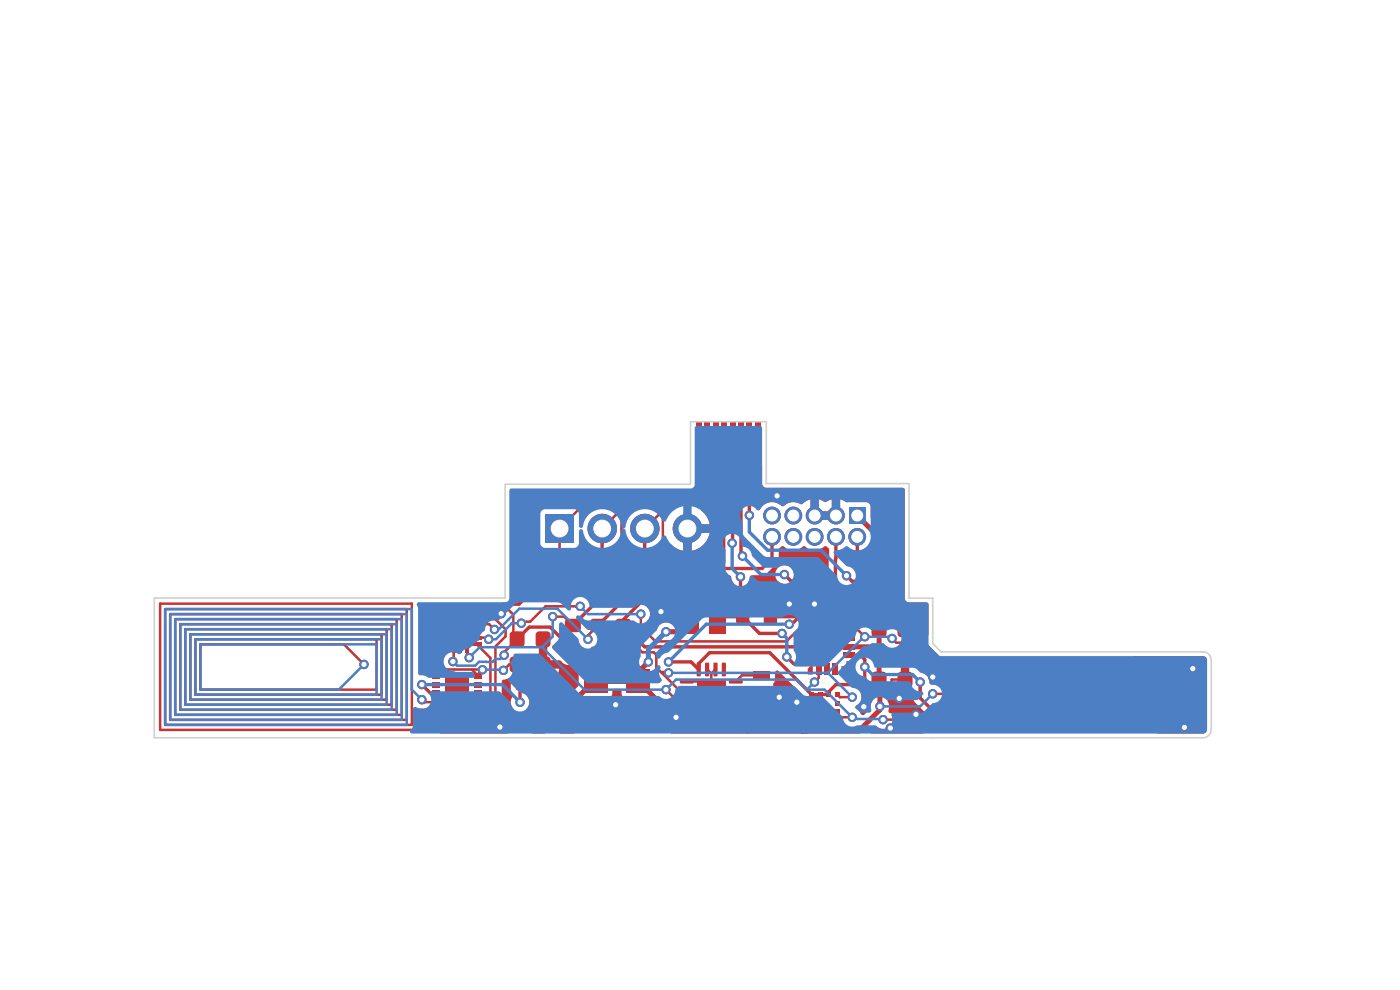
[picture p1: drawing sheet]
<svg xmlns="http://www.w3.org/2000/svg" width="297mm" height="210mm" viewBox="0 0 297 210" stroke-linecap="round" stroke-linejoin="round" font-family="sans-serif">
<g fill="#c83434">
<path d="M169.6 133.1h1.2l.6 .6v.5h-1.8z"/>
<path d="M169.6 134.9h2.5v1.1h-2.5z"/>
<path d="M169.6 136.7h2.5v1h-2.5z"/>
<path d="M169.6 138.5h2.5v1h-2.5z"/>
<path d="M169.6 140.2h1.8v.6l-.6 .5h-1.2z"/>
<path d="M171.4 141.8l.5-.5h.5v1.8h-1z"/>
<path d="M173.1 140.6h1.1v2.5h-1.1z"/>
<path d="M174.9 140.6h1.1v2.5h-1.1z"/>
<path d="M176.7 140.6h1.1v2.5h-1.1z"/>
<path d="M178.5 141.3h.5l.5 .5v1.3h-1z"/>
<path d="M179.5 140.2h1.8v1.1h-1.2l-.6-.5z"/>
<path d="M178.8 138.5h2.5v1h-2.5z"/>
<path d="M178.8 136.7h2.5v1h-2.5z"/>
<path d="M178.8 134.9h2.5v1.1h-2.5z"/>
<path d="M179.5 133.7l.6-.6h1.2v1.1h-1.8z"/>
<path d="M178.5 131.3h1v1.3l-.5 .5h-.5z"/>
<path d="M176.7 131.3h1.1v2.5h-1.1z"/>
<path d="M174.9 131.3h1.1v2.5h-1.1z"/>
<path d="M173.1 131.3h1.1v2.5h-1.1z"/>
<path d="M171.4 131.3h1v1.8h-.5l-.5-.5z"/>
<path d="M160.1 150.7l.6-.2h1.6a.8 .8 0 0 1 .8 .8v1.8a.8 .8 0 0 1-.8 .8h-1.6a.8 .8 0 0 1-.8-.8v-1.8z"/>
<path d="M165.6 150.7l.6-.2h1.6a.8 .8 0 0 1 .8 .8v1.8a.8 .8 0 0 1-.8 .8h-1.6a.8 .8 0 0 1-.8-.8v-1.8z"/>
</g>
<g fill="#c83434" stroke="#c83434" stroke-width=".21">
<circle cx="250.9" cy="147.5" r=".36"/>
<circle cx="250.9" cy="149" r=".36"/>
<circle cx="249.5" cy="147.5" r=".36"/>
<circle cx="249.5" cy="149" r=".36"/>
<circle cx="248.1" cy="147.5" r=".36"/>
<circle cx="248.1" cy="149" r=".36"/>
</g>
<path d="M180.1 107.6h3.5v3.5h-3.5z" fill="#c83434"/>
<g fill="#c83434" stroke="#c83434" stroke-width=".21">
<circle cx="181.9" cy="113.9" r="1.78"/>
<circle cx="177.3" cy="109.4" r="1.78"/>
<circle cx="177.3" cy="113.9" r="1.78"/>
<circle cx="172.8" cy="109.4" r="1.78"/>
<circle cx="172.8" cy="113.9" r="1.78"/>
<circle cx="168.3" cy="109.4" r="1.78"/>
<circle cx="168.3" cy="113.9" r="1.78"/>
<circle cx="163.8" cy="109.4" r="1.78"/>
<circle cx="163.8" cy="113.9" r="1.78"/>
</g>
<g fill="#c83434">
<path d="M177.1 152.3h1v.8h-1z"/>
<path d="M177.1 150.5h1v.9h-1z"/>
<path d="M177.1 148.7h1v.9h-1z"/>
<path d="M177.1 146.9h1v.9h-1z"/>
<path d="M175.4 146.8h.9v1h-.9z"/>
<path d="M173.6 146.8h.9v1h-.9z"/>
<path d="M171.7 146.9h1v.9h-1z"/>
<path d="M171.7 148.7h1v.9h-1z"/>
<path d="M171.7 150.5h1v.9h-1z"/>
<path d="M171.7 152.3h1v.8h-1z"/>
<path d="M173.6 152.3h.9v.9h-.9z"/>
<path d="M175.4 152.3h.9v.9h-.9z"/>
<path d="M125.4 137.3l.5-.2h1.9a.71 .71 0 0 1 .8 .7v1.5a.71 .71 0 0 1-.8 .7h-1.9a.71 .71 0 0 1-.7-.7v-1.5z"/>
<path d="M125.4 131.5l.5-.2h1.9a.71 .71 0 0 1 .8 .7v1.4a.71 .71 0 0 1-.8 .7h-1.9a.71 .71 0 0 1-.7-.7v-1.4z"/>
<path d="M240.9 143.9l.6-.3h1.8a.8 .8 0 0 1 .8 .8v1.6a.8 .8 0 0 1-.8 .8h-1.8a.8 .8 0 0 1-.8-.8v-1.6z"/>
<path d="M240.9 149.4l.6-.3h1.8a.8 .8 0 0 1 .8 .8v1.6a.8 .8 0 0 1-.8 .8h-1.8a.8 .8 0 0 1-.8-.8v-1.6z"/>
<path d="M123.8 142h5v5h-5z"/>
<path d="M123.8 149.9h5v4.9h-5z"/>
<path d="M190.6 142.7l.6-.2h1.6a.8 .8 0 0 1 .8 .8v1.7a.8 .8 0 0 1-.8 .8h-1.6a.8 .8 0 0 1-.8-.8v-1.7z"/>
<path d="M185.1 142.7l.6-.2h1.6a.8 .8 0 0 1 .8 .8v1.7a.8 .8 0 0 1-.8 .8h-1.6a.8 .8 0 0 1-.8-.8v-1.7z"/>
<path d="M156.4 129.3l.5-.2h1.4a.71 .71 0 0 1 .7 .7v2a.71 .71 0 0 1-.7 .7h-1.4a.71 .71 0 0 1-.8-.7v-2z"/>
<path d="M162.2 129.3l.5-.2h1.5a.71 .71 0 0 1 .7 .7v2a.71 .71 0 0 1-.7 .7h-1.5a.71 .71 0 0 1-.7-.7v-2z"/>
<path d="M130.7 137.3l.5-.2h2a.71 .71 0 0 1 .7 .7v1.5a.71 .71 0 0 1-.7 .7h-2a.71 .71 0 0 1-.7-.7v-1.5z"/>
<path d="M130.7 131.5l.5-.2h2a.71 .71 0 0 1 .7 .7v1.4a.71 .71 0 0 1-.7 .7h-2a.71 .71 0 0 1-.7-.7v-1.4z"/>
<path d="M190.6 137.4l.6-.3h1.6a.8 .8 0 0 1 .8 .8v1.8a.8 .8 0 0 1-.8 .8h-1.6a.8 .8 0 0 1-.8-.8v-1.8z"/>
<path d="M185.1 137.4l.6-.3h1.6a.8 .8 0 0 1 .8 .8v1.8a.8 .8 0 0 1-.8 .8h-1.6a.8 .8 0 0 1-.8-.8v-1.8z"/>
<path d="M113.8 139.5l.6-.2h1.6a.8 .8 0 0 1 .8 .8v1.7a.8 .8 0 0 1-.8 .8h-1.6a.8 .8 0 0 1-.8-.8v-1.7z"/>
<path d="M108.3 139.5l.6-.2h1.6a.8 .8 0 0 1 .8 .8v1.7a.8 .8 0 0 1-.8 .8h-1.6a.8 .8 0 0 1-.8-.8v-1.7z"/>
<path d="M116.6 152.3l.3-.1 1 .1 .2 .3-.2 1.6-.2 .1-1.1-.1-.1-.3z"/>
<path d="M116.6 144.8l.3-.1 1 .1 .2 .3-.2 1.6-.2 .1-1.1-.1-.1-.3z"/>
<path d="M108.3 134.2l.6-.3h1.6a.8 .8 0 0 1 .8 .8v1.8a.8 .8 0 0 1-.8 .8h-1.6a.8 .8 0 0 1-.8-.8v-1.8z"/>
<path d="M113.8 134.2l.6-.3h1.6a.8 .8 0 0 1 .8 .8v1.8a.8 .8 0 0 1-.8 .8h-1.6a.8 .8 0 0 1-.8-.8v-1.8z"/>
<path d="M144.7 129.3h3.5v5.2h-3.5z"/>
<path d="M150.4 129.3h3.5v5.2h-3.5z"/>
<path d="M132.9 142h5v5h-5z"/>
<path d="M132.9 149.9h5v4.9h-5z"/>
<path d="M120 137.3l.6-.2h1.9a.71 .71 0 0 1 .7 .7v1.5a.71 .71 0 0 1-.7 .7h-1.9a.71 .71 0 0 1-.8-.7v-1.5z"/>
<path d="M120 131.5l.6-.2h1.9a.71 .71 0 0 1 .7 .7v1.4a.71 .71 0 0 1-.7 .7h-1.9a.71 .71 0 0 1-.8-.7v-1.4z"/>
<path d="M98.8 130.6h.7v2.7h-.7z"/>
<path d="M97.3 130.6h.7v2.3h-.7z"/>
<path d="M95.9 130.6h.7v2.3h-.7z"/>
<path d="M94.5 130.6h.7v2.3h-.7z"/>
<path d="M91.6 132.1h2.3v.7h-2.3z"/>
<path d="M91.6 133.5h2.3v.7h-2.3z"/>
<path d="M91.6 134.9h2.3v.7h-2.3z"/>
<path d="M91.6 136.3h2.3v.7h-2.3z"/>
<path d="M94.5 136.1h.7v2.4h-.7z"/>
<path d="M95.9 136.1h.7v2.4h-.7z"/>
<path d="M97.3 136.1h.7v2.4h-.7z"/>
<path d="M98.8 136.1h.7v2.4h-.7z"/>
<path d="M100 136.3h2.3v.7h-2.3z"/>
<path d="M100 134.9h2.3v.7h-2.3z"/>
<path d="M100 133.5h2.3v.7h-2.3z"/>
<path d="M100 132.1h2.3v.7h-2.3z"/>
<path d="M153.2 140.6h.6l.2 .1v2.6l-.1 .2-.8-.1z"/>
<path d="M151.4 140.6h.6l.2 .1v2.6l-.1 .2-.7-.1z"/>
<path d="M149.6 140.6h.6l.2 .1v2.6l-.1 .2-.7-.1z"/>
<path d="M147.8 140.6h.6l.3 .1v2.6l-.2 .2-.7-.1z"/>
<path d="M144.3 144.2l2.7-.1 .1 .8-.2 .1h-2.5l-.2-.2z"/>
<path d="M144.3 146l2.7-.1 .1 .7-.2 .2h-2.5l-.2-.2z"/>
<path d="M144.3 147.7h2.7l.1 .7-.2 .2-2.5-.1-.2-.2z"/>
<path d="M144.3 149.5h2.7l.1 .7-.2 .1h-2.5l-.2-.2z"/>
<path d="M147.8 151h.6l.3 .1v2.6l-.2 .2-.7-.1z"/>
<path d="M149.6 151h.6l.2 .1v2.6l-.1 .2-.7-.1z"/>
<path d="M151.4 151h.6l.2 .1v2.6l-.1 .2-.7-.1z"/>
<path d="M153.2 151h.6l.2 .1v2.6l-.1 .2-.8-.1z"/>
<path d="M154.7 149.5h2.7l.2 .7-.3 .1h-2.5l-.2-.2z"/>
<path d="M154.7 147.7h2.7l.2 .7-.3 .2-2.5-.1-.2-.2z"/>
<path d="M154.7 146l2.7-.1 .2 .7-.3 .2h-2.5l-.2-.2z"/>
<path d="M154.7 144.2l2.7-.1 .2 .8-.3 .1h-2.5l-.2-.2z"/>
<path d="M147.9 144.2h6v6.1h-6z"/>
<path d="M147.7 89.6h1.2v7.1h-1.2z"/>
<path d="M149.5 89.6h1.2v7.1h-1.2z"/>
<path d="M151.2 89.6h1.3v7.1h-1.3z"/>
<path d="M153 89.6h1.3v7.1h-1.3z"/>
<path d="M154.8 89.6h1.2v7.1h-1.2z"/>
<path d="M156.6 89.6h1.2v7.1h-1.2z"/>
<path d="M158.4 89.6h1.2v7.1h-1.2z"/>
<path d="M160.1 89.6h1.3v7.1h-1.3z"/>
<path d="M159.8 142.4h3.6v1.8h-3.6z"/>
<path d="M159.8 146.3h3.6v1.8h-3.6z"/>
<path d="M109.6 144.8l.3-.1 1.2 .1 .1 .3-.1 1.2-.3 .2-1.2-.2-.2-.3z"/>
<path d="M109.6 152.6l.3-.1 1.2 .1 .1 .4-.1 1.2-.3 .1-1.2-.1-.2-.3z"/>
<path d="M115.7 109.1h6v6h-6z"/>
</g>
<g fill="#c83434" stroke="#c83434" stroke-width=".21">
<circle cx="127.8" cy="112.1" r="3"/>
<circle cx="136.8" cy="112.1" r="3"/>
<circle cx="145.8" cy="112.1" r="3"/>
</g>
<g fill="#c83434">
<path d="M190.6 132l.6-.2h1.6a.8 .8 0 0 1 .8 .8v1.8a.8 .8 0 0 1-.8 .8h-1.6a.8 .8 0 0 1-.8-.8v-1.8z"/>
<path d="M185.1 132l.6-.2h1.6a.8 .8 0 0 1 .8 .8v1.8a.8 .8 0 0 1-.8 .8h-1.6a.8 .8 0 0 1-.8-.8v-1.8z"/>
<path d="M91.8 142.8h1.5v1.3h-1.5z"/>
<path d="M91.8 144.6h1.5v1.2h-1.5z"/>
<path d="M91.8 146.4h1.5v1.2h-1.5z"/>
<path d="M91.8 148.2h1.5v1.2h-1.5z"/>
<path d="M91.8 149.9h1.5v1.3h-1.5z"/>
<path d="M91.8 151.7h1.5v1.3h-1.5z"/>
<path d="M100.8 151.7h1.4v1.3h-1.4z"/>
<path d="M100.8 149.9h1.4v1.3h-1.4z"/>
<path d="M100.8 148.2h1.4v1.2h-1.4z"/>
<path d="M100.8 146.4h1.4v1.2h-1.4z"/>
<path d="M100.8 144.6h1.4v1.2h-1.4z"/>
<path d="M100.8 142.8h1.4v1.3h-1.4z"/>
<path d="M94.5 143.4h5v9h-5z"/>
</g>
<g fill="#c83434" stroke="#c83434" stroke-width=".21">
<circle cx="103.7" cy="135.6" r=".89"/>
<circle cx="110.6" cy="132.2" r=".89"/>
<circle cx="135.9" cy="130.3" r=".89"/>
<circle cx="123.1" cy="128.6" r=".89"/>
<circle cx="137.5" cy="140.4" r=".89"/>
<circle cx="107" cy="139" r=".89"/>
<circle cx="96.1" cy="140.3" r=".89"/>
<circle cx="197.9" cy="147.2" r=".89"/>
<circle cx="186.7" cy="149.8" r=".89"/>
<circle cx="141.3" cy="134" r=".89"/>
<circle cx="165.9" cy="134.4" r=".89"/>
<circle cx="166.9" cy="139.3" r=".89"/>
<circle cx="172.8" cy="144.7" r=".89"/>
<circle cx="141.3" cy="146.3" r=".89"/>
<circle cx="117.3" cy="130.8" r=".89"/>
<circle cx="187.3" cy="152.7" r=".89"/>
<circle cx="180.8" cy="152.2" r=".89"/>
<circle cx="99.5" cy="139.5" r=".89"/>
<circle cx="155.3" cy="115.2" r=".89"/>
<circle cx="157.1" cy="122.4" r=".89"/>
<circle cx="183.5" cy="141.5" r=".89"/>
<circle cx="141.8" cy="140.4" r=".89"/>
<circle cx="195.2" cy="144.7" r=".89"/>
<circle cx="167.4" cy="132.4" r=".89"/>
<circle cx="141.8" cy="142.7" r=".89"/>
<circle cx="124.7" cy="135.6" r=".89"/>
<circle cx="180.8" cy="147.9" r=".89"/>
<circle cx="104.9" cy="133.5" r=".89"/>
<circle cx="183.5" cy="135.1" r=".89"/>
<circle cx="189.2" cy="135.4" r=".89"/>
<circle cx="179.6" cy="122.1" r=".89"/>
<circle cx="159" cy="109.3" r=".89"/>
<circle cx="166.4" cy="121.9" r=".89"/>
<circle cx="157.5" cy="118" r=".89"/>
<circle cx="188.9" cy="154.4" r=".89"/>
<circle cx="169" cy="149" r=".89"/>
<circle cx="253" cy="141.8" r=".89"/>
<circle cx="143.4" cy="152.2" r=".89"/>
<circle cx="106.3" cy="130.2" r=".89"/>
<circle cx="106" cy="154.2" r=".89"/>
<circle cx="140.2" cy="129.7" r=".89"/>
<circle cx="183.3" cy="149.9" r=".89"/>
<circle cx="130.6" cy="149.5" r=".89"/>
<circle cx="190.8" cy="148.2" r=".89"/>
<circle cx="164.8" cy="105.2" r=".89"/>
<circle cx="167.4" cy="128.1" r=".89"/>
<circle cx="194.3" cy="151.5" r=".89"/>
<circle cx="251.3" cy="154.3" r=".89"/>
<circle cx="172.8" cy="128.1" r=".89"/>
<circle cx="165.3" cy="147.9" r=".89"/>
<circle cx="197.9" cy="143.6" r=".89"/>
<circle cx="106.8" cy="142.2" r=".89"/>
<circle cx="102.3" cy="142.1" r=".89"/>
<circle cx="89.5" cy="145.2" r=".89"/>
<circle cx="110.3" cy="149" r=".89"/>
<circle cx="89.5" cy="148.4" r=".89"/>
<circle cx="77.2" cy="141" r=".89"/>
</g>
<g fill="none" stroke="#c83434" stroke-width=".53">
<path d="M148.3 93.2v10l-1.4 1.4h-20.7l-7.5 7.5v5.8M150.1 93.2v9.8l-2.9 2.9h-13.2l-6.2 6.2M151.9 93.2v9.5l-4.3 4.3h-5.6l-5.2 5.1M153.6 93.2v25.9l-1.4 1.5M160.8 93.2v10.2l1.8 1.8h2.2M124 106.8h-10.2l-1.5 1.5v9.7l4 4M131.4 108.5l.5 .5v5.9l-4.2 4.2M139.8 109.1l.8 .7v5.3l-3.8 3.9M92.8 133.8h1.7l.2 .3v.5l.8 .7h7.8l.4 .3M92.8 132.4h-2.2l-.6 .5v6.5l2.7 2.6 9.6 .1-.8 .8v.5l-1.4-1.4M94.8 131.8v-1.7l2-1.9h9.9l2.2 2.2v4.4l.8 .8-2.7 2.8v.6M96.3 137.3v2.9l-.2 .1"/>
<path d="M99.1 137.3v1.8l.4 .4M99.1 132l.1-.7h5.9l2.2 2.2v1.5l-2.2 2.1v12.9l-2.3 2.3h-1.3M101.2 132.4h2.6l1.1 1.1M101.2 136.7l2.8 2.9v9.6l-1.3 1.4h-1.2M106.3 130.2l-.3-.4h-8.1l-.2 .3v1.7M115.2 135.6v5.4M117.3 130.8h2.4l1.8 1.9M123.1 128.6h-7.4l-3.2 3.3h-1.6l-.3 .3M124.7 135.6v-.8l2.2-2.1 2.2 2.2h3.7l3.5 3.5h2.4l.5 .5v2.7l4.8 4.7h1.7M135.9 130.3v2.6l3.2 3.2h27.7l2.4-2.4h1M180.7 133.7h1.3l1.5 1.4M189.2 135.4l.9 .9h6l6.5 6.5h14.9l2.7-2.7h18.6l1.8 1.7h5.2l5.1 5.1v.6"/>
<path d="M77.2 141l-4.3-4.3h-30.4v9.6h37.4v-10.7h-38.5v11.8h39.6v-12.9h-40.6v13.9h41.6v-14.9h-42.7v16h43.8v-17.1h-44.9v18.2h46v-19.3h-47v20.3h48v-21.3h-49.1v22.4h50.2v-23.5h-51.3v24.6h52.4v-25.8h-53.4v26.8h53.9l.5-.5v-3.2l.6-.5h3.5M89.5 148.4l.5 .6h2.4M92.5 152.3l1.9 1.9h11.6M109.7 141h-1.7l-1.2 1.2M140.2 142.6h1.4l.2 .1M141.3 146.3l1.8 1.8h2.6M145.7 144.6h2.5l2.7 2.6M150 142l.9 .9M150 148.1v4.3M150.9 147.2l-2.7 2.7v2.5M150.9 142.9v4.3M151.8 142l-.9 .9"/>
<path d="M156.1 146.3h4.6l.9 .9M161.6 143.3h-4.2l-1.3 1.3M169 149l-2 2v1.2M173.7 141.8v2l-.9 .9M177.6 150.9h-5.4v3.4l-.7 .8M177.6 147.4l.6 .5h2.6M180.8 152.2h-2.6l-.6 .5M187.3 152.7h.1M192 144.2h-2.8v2.4l1.6 1.6M197.9 147.2h3.5l1.8-1.8h14.3l1.5-1.5h20.3l1.3 1.3h7.1l1.8 1.8v.5M250.9 149v.7l-2.8 2.8h-2.2l-1.8 1.8h-7.1l-1.8-1.8h-16l-1.7 1.8h-20.3l-1.1-1.1h-6l-.6-.5h-2.2"/>
</g>
<g fill="none" stroke="#c83434" stroke-width=".71">
<path d="M155.4 93.2l-.1 22M157.2 93.2v24.4l.3 .4M159 93.2v16.1M118.7 117.9v1.7l-8.6 8.6h-3.5M127.8 112.1l-.1 14.4-6.2 6.2M136.8 112.1v10.7l-9.9 9.9M159 109.3h.1M163.8 113.9v4.6l-2.1 2.1h-18.6l-10.9 10.9v1.2l4.5 4.5h34.1M177.3 113.9l-.1 18.7M181.9 113.9v4.6l.2 .3v10.1l-3.1 3.1M109.7 135.6l2.6-2.6h4.4l4.8 4.8v.7h10.7M152.1 131.9l1.1-1.1h4.4l3.5 3.6h4.8"/>
<path d="M157.1 122.4v2.1l6.3 6.3h7.3l1.2 1.2M166.4 121.9l1.4 1.4h9.4M166.9 139.4l1.4 1.4h1.9M169.6 130.8l-1.6 1.6h-.6M179.6 122.1l1.2 1.2h1.3M180.1 139h2.5l.9 .9v4.3l-1.1 1h-5.1l-1.5 1.5v.6l-3.6 .1M89.5 145.2l1.8 1.8h1.2M117.3 145.8l-.2-.2h-6.8v3.4M141.8 140.4h4.8l1.6 1.6v-1.2l2.3-2.3h12.8l8.9 8.9M156.1 149.9v.5l3.6 3.6M172.2 147.4v1.7M174 147.3v.1"/>
<path d="M195.2 144.7v3.4l2.7 2.6h19.6l1.7-1.7h21.4l1.8 1.7M248.1 147.5h-2.5l-3.2 3.2M249.5 149v.5l-1.3 1.2h-5.8"/>
</g>
<path d="M181.9 109.4l4.6 4.6v30.2l.2 .1v6.3l-4.6 4.5h-39.5l-1.8-1.9v-3.3l-5.4-5.4M121.5 138.5l4.8 4.9M126.9 138.5l-.6 .6v5.4M132.2 138.5l3.2 3.3v2.7M146.4 131.9l-2.1 2.1h-3M186.5 138.8l-1.6-1.6h-10.2l-1.7 1.8h-2.2M135.4 144.5h-9.4l-8.7 8.7M137.5 140.4l-2.1 2.2M161.5 152.2l-2.9 2.9" fill="none" stroke="#c83434" stroke-width="1.1"/>
<path d="M126.3 152.3h9.1M127.8 152.3l2.8-2.8 2.9 2.8" fill="none" stroke="#c83434" stroke-width="1.4"/>
<g fill="#c83434">
<path d="M93.3 154.9a2.48 2.48 0 0 0 1.7-1.3l4.6-.1 .9 .5h1.9l1.2-.6 2.7-2.9 .1-5.9a.49 .49 0 0 1 .7-.4l.8-.4a.44 .44 0 0 1 .6 .1 .44 .44 0 0 1 .1 .5 2.95 2.95 0 0 0 0 2.5 .59 .59 0 0 1 .2 .9 2.16 2.16 0 0 0 .2 2.7l-.2 .5a2.11 2.11 0 0 0-1.1 1.5h5.3l-.5-.9-.7-.6a.49 .49 0 0 1 .1-.8 1.98 1.98 0 0 0 0-2.5 .43 .43 0 0 1-.1-.4 .43 .43 0 0 1 .4-.3h3l.8 .6a2.52 2.52 0 0 0 1.8 .3 1.43 1.43 0 0 0 1.3-1.4v-1.9l-.6-.7a.53 .53 0 0 1-.4-.4 .53 .53 0 0 1 .3-.6l.2-1.1h-2.9l-.4-.2-.1-.6-.7-.1-.1-.2v-4.9l.4-.2h.9l.4 .3v4.2h2.6l1 .7a2.83 2.83 0 0 0 1.9 .2l.3 .2 .9 .9-.1 3.4-5.7 5.6a1.52 1.52 0 0 0-1.6 1.3v1.6l.3 .8a.45 .45 0 0 1 .2 .5 .45 .45 0 0 1-.5 .3h-2.3a.48 .48 0 0 1-.5-.3 .48 .48 0 0 1 .2-.6l.2-.4h-5.3l.1 .4a.49 .49 0 0 1 .2 .6 .49 .49 0 0 1-.4 .3h-14a.44 .44 0 0 1-.4-.2 .44 .44 0 0 1 .1-.5z"/>
<path d="M119.3 153.5l2.3-2.2 .5 .2h12.9l.4 .2v1.1l-.1 .2-.3 .2h-12.9v1.8a.46 .46 0 0 1-.5 .6h-2.5a.45 .45 0 0 1-.4-.3 .45 .45 0 0 1 .2-.5z"/>
<path d="M184.6 154.9l.8-.8a1.13 1.13 0 0 1 1.2 .4 1.98 1.98 0 0 0 2-.3l.4-.1 .9 .5h5.5a.53 .53 0 0 1 .5 .4 .53 .53 0 0 1-.4 .6h-10.6a.44 .44 0 0 1-.4-.3 .44 .44 0 0 1 .1-.4z"/>
<path d="M240.6 139.3l14.7-.1a.9 .9 0 0 1 .8 .9v14.7a.9 .9 0 0 1-1 .8h-9.3a.44 .44 0 0 1-.4-.3 .44 .44 0 0 1 .1-.4l1.1-1h1.7l.6-.3 3.1-3.1a4.2 4.2 0 0 0 .2-2.4l.1-.8-.3-1.2-5.4-5.3-.6-.3h-4.7l-.7-.6-.2-.2z"/>
<path d="M142.4 150.5a.44 .44 0 0 1 .8 0 1.27 1.27 0 0 0 1.1 .9h1.3a.47 .47 0 0 1 .4 .6h3.8l.3 .1 .2 .3-.1 .3-.4 .2h-3.8a.48 .48 0 0 1-.4 .6h-2.2a1.69 1.69 0 0 1-1-1z"/>
<path d="M164.5 142.4a.44 .44 0 0 1 .7-.1l5.3 5.4 .2 .6-.1 1.1a.44 .44 0 0 1-.3 .4 .44 .44 0 0 1-.4-.1 2.51 2.51 0 0 0-2-1v3l-.1 .3-.4 .2h-.8l-.4-.3-.1-3.2-1 .2a.49 .49 0 0 1-.7 0 .49 .49 0 0 1 0-.7v-2.1a1.22 1.22 0 0 1-.2-1.2l.2-.5z"/>
<path d="M191.2 137.9l.4-.2h.9l.4 .2h2.8l6 6a.49 .49 0 0 1 .3 .8l-1.2 1.1h-1.3a3.2 3.2 0 0 0-2.1-.6l-.2-.2a2.2 2.2 0 0 0-1.8-2.4l-.6-1.1 .5-1.3 .1-.5h-2.5v7.9h.4a1.17 1.17 0 0 1 .7 1.1l2.3 2.4a.44 .44 0 0 1 .1 .5 .44 .44 0 0 1-.4 .3h-5.2l-.8-.5-1-.1a.53 .53 0 0 1-.5-.7 2.51 2.51 0 0 0-.2-2v-1.7l.1-.4a.45 .45 0 0 1 .8 .2 2.51 2.51 0 0 0 1.9 .9z"/>
<path d="M182.7 146.7l.8-.6a.52 .52 0 0 1 .9 .3l.6 .5 .1 .2v1.5l-.5 1.7-1.2 1.3a.44 .44 0 0 1-.8-.2l-.6-.8a.57 .57 0 0 1-.5-.6 .57 .57 0 0 1 .5-.5 1.99 1.99 0 0 0 .6-2.4z"/>
<path d="M148.3 146.5l.4-.2 2 .1 .2 .2v.6l.7 .1 .1 .2 .1 2a.53 .53 0 0 1-.6 .4l-.4 .2a.44 .44 0 0 1-.5 .2 .44 .44 0 0 1-.3-.5v-1.7h-1.3a1.16 1.16 0 0 1-.4-1.6z"/>
<path d="M130 146.3l.3-.2 1.3 .1 .2 .2 .2 1.2a.44 .44 0 0 1 0 .7l-.7 .7a.47 .47 0 0 1-.4 .4 .47 .47 0 0 1-.5-.4l-.7-.7a.73 .73 0 0 1 .2-1z"/>
<path d="M160.5 98.7a.71 .71 0 0 1 1.2 .2v3.5a.91 .91 0 0 0 .7 1.1h29.3l.2 .4v23.2l.4 .5 .4 .2h3.8l.4 .2 .1 6.6a.96 .96 0 0 1-1.6 .1v-.3h-2.5a.48 .48 0 0 1-.4 .6h-.9l-.4-.3-.1-2.1h4.3a2.54 2.54 0 0 0-2.5-2.6v2.6h-1.8v-2.6a2.71 2.71 0 0 0-2.2 1.2h-.4l-.4-.6v-16.8l-.3-.8-3.1-3.1v-2.5a1.06 1.06 0 0 0-.9-.9h-4.2l-1.4-.6v2.7a1.16 1.16 0 0 0-1.7-.1 1.16 1.16 0 0 0 .1 1.8h-3a1.16 1.16 0 0 0 0-1.8 1.16 1.16 0 0 0-1.7 .1v-2.7h1.8v2.6h2.8v-2.6l-1.2 .5h-.5a3.4 3.4 0 0 0-2.9-.5l-.8 .3-1 .8a3.3 3.3 0 0 0-4 .4h-.2a2.9 2.9 0 0 0-4.7 .6 .46 .46 0 0 1-.5 .2 .46 .46 0 0 1-.3-.4z"/>
<path d="M137.4 128.3l6.4-6.3h10.9a1.13 1.13 0 0 1 .6 1.1l.4 .7v.8l.2 .7 2 2a.44 .44 0 0 1 .1 .5 .44 .44 0 0 1-.4 .2 2.28 2.28 0 0 0-2.3 .8h-.2l-1-.6h-3.9l-.5 .2a.52 .52 0 0 1-.9 0l-.4-.2h-3.9a1.05 1.05 0 0 0-.9 .9l-.1 3.1a1.16 1.16 0 0 1-1.5 0 2.08 2.08 0 0 0-2.8 1.6h-.4l-1.4-1.3-.1-.3 .1-.5a2.05 2.05 0 0 0-.1-3z"/>
<path d="M159.1 122.2l.4-.2 2.7-.1 2.7-2.5a3.6 3.6 0 0 0 .3-2.8 .93 .93 0 0 1 1.2-.6 2.95 2.95 0 0 0 4.1-.2l.2 .1a3 3 0 0 0 4.3-.1l.7 .4 .2 .4-.1 4.8-.3 .4h-6.7l-.4-.2a1.99 1.99 0 0 0-2.2-1.7 1.99 1.99 0 0 0-1.8 2.1 1.99 1.99 0 0 0 2 1.9l.5 .5 .7 .3 8 .1 .2 .3v4.7l-.1 .3-.3 .2h-2.7l-.6-.1-.5-.5-.7-.3-4.9-.1a2.05 2.05 0 0 0-1.7-1.3h-1.7l-3.9-3.9-.1-.5z"/>
<path d="M151.5 104.9a.44 .44 0 0 1 .5-.1 .44 .44 0 0 1 .3 .4l-.1 13.4-.7 .6-8.9 .1-3.7 3.4a.44 .44 0 0 1-.4 .1 .44 .44 0 0 1-.3-.4l.1-3 3.5-3.7a.5 .5 0 0 1 .9 .1 4.6 4.6 0 0 0 2.3 1v-3.1a1.68 1.68 0 0 0 1.7 0v3.1a4.7 4.7 0 0 0 3.9-3.8h-3.2a1.68 1.68 0 0 0 0-1.8h3.2a5.1 5.1 0 0 0-1.9-3l.1-.5z"/>
</g>
<path d="M180.1 107.6h3.5v3.5h-3.5z" fill="#4d7fc4"/>
<g fill="#4d7fc4" stroke="#4d7fc4" stroke-width=".21">
<circle cx="181.9" cy="113.9" r="1.78"/>
<circle cx="177.3" cy="109.4" r="1.78"/>
<circle cx="177.3" cy="113.9" r="1.78"/>
<circle cx="172.8" cy="109.4" r="1.78"/>
<circle cx="172.8" cy="113.9" r="1.78"/>
<circle cx="168.3" cy="109.4" r="1.78"/>
<circle cx="168.3" cy="113.9" r="1.78"/>
<circle cx="163.8" cy="109.4" r="1.78"/>
<circle cx="163.8" cy="113.9" r="1.78"/>
</g>
<path d="M115.7 109.1h6v6h-6z" fill="#4d7fc4"/>
<g fill="#4d7fc4" stroke="#4d7fc4" stroke-width=".21">
<circle cx="127.8" cy="112.1" r="3"/>
<circle cx="136.8" cy="112.1" r="3"/>
<circle cx="145.8" cy="112.1" r="3"/>
<circle cx="103.7" cy="135.6" r=".89"/>
<circle cx="110.6" cy="132.2" r=".89"/>
<circle cx="135.9" cy="130.3" r=".89"/>
<circle cx="123.1" cy="128.6" r=".89"/>
<circle cx="137.5" cy="140.4" r=".89"/>
<circle cx="107" cy="139" r=".89"/>
<circle cx="96.1" cy="140.3" r=".89"/>
<circle cx="197.9" cy="147.2" r=".89"/>
<circle cx="186.7" cy="149.8" r=".89"/>
<circle cx="141.3" cy="134" r=".89"/>
<circle cx="165.9" cy="134.4" r=".89"/>
<circle cx="166.9" cy="139.3" r=".89"/>
<circle cx="172.8" cy="144.7" r=".89"/>
<circle cx="141.3" cy="146.3" r=".89"/>
<circle cx="117.3" cy="130.8" r=".89"/>
<circle cx="187.3" cy="152.7" r=".89"/>
<circle cx="180.8" cy="152.2" r=".89"/>
<circle cx="99.5" cy="139.5" r=".89"/>
<circle cx="155.3" cy="115.2" r=".89"/>
<circle cx="157.1" cy="122.4" r=".89"/>
<circle cx="183.5" cy="141.5" r=".89"/>
<circle cx="141.8" cy="140.4" r=".89"/>
<circle cx="195.2" cy="144.7" r=".89"/>
<circle cx="167.4" cy="132.4" r=".89"/>
<circle cx="141.8" cy="142.7" r=".89"/>
<circle cx="124.7" cy="135.6" r=".89"/>
<circle cx="180.8" cy="147.9" r=".89"/>
<circle cx="104.9" cy="133.5" r=".89"/>
<circle cx="183.5" cy="135.1" r=".89"/>
<circle cx="189.2" cy="135.4" r=".89"/>
<circle cx="179.6" cy="122.1" r=".89"/>
<circle cx="159" cy="109.3" r=".89"/>
<circle cx="166.4" cy="121.9" r=".89"/>
<circle cx="157.5" cy="118" r=".89"/>
<circle cx="188.9" cy="154.4" r=".89"/>
<circle cx="169" cy="149" r=".89"/>
<circle cx="253" cy="141.8" r=".89"/>
<circle cx="143.4" cy="152.2" r=".89"/>
<circle cx="106.3" cy="130.2" r=".89"/>
<circle cx="106" cy="154.2" r=".89"/>
<circle cx="140.2" cy="129.7" r=".89"/>
<circle cx="183.3" cy="149.9" r=".89"/>
<circle cx="130.6" cy="149.5" r=".89"/>
<circle cx="190.8" cy="148.2" r=".89"/>
<circle cx="164.8" cy="105.2" r=".89"/>
<circle cx="167.4" cy="128.1" r=".89"/>
<circle cx="194.3" cy="151.5" r=".89"/>
<circle cx="251.3" cy="154.3" r=".89"/>
<circle cx="172.8" cy="128.1" r=".89"/>
<circle cx="165.3" cy="147.9" r=".89"/>
<circle cx="197.9" cy="143.6" r=".89"/>
<circle cx="106.8" cy="142.2" r=".89"/>
<circle cx="102.3" cy="142.1" r=".89"/>
<circle cx="89.5" cy="145.2" r=".89"/>
<circle cx="110.3" cy="149" r=".89"/>
<circle cx="89.5" cy="148.4" r=".89"/>
<circle cx="77.2" cy="141" r=".89"/>
</g>
<g fill="none" stroke="#4d7fc4" stroke-width=".53">
<path d="M104.9 133.5h.9l4.4-4.4h8l6.5 6.5M107 139l-.9 .8h-1l-.6 .6h-2.9l-.8 .8h-3.8l-.9-.9M110.6 132.2h-2l-3.4 3.4h-1.5M115 137.3l9 9h17.3l2.1-2.1h25.6l2.2 2.1M115 137.3h-13.2l-2.3 2.2M117.3 130.8v4.2l-2.3 2.3M123.1 128.6l1.6 1.7h11.2M189.2 135.4l-.3-.3h-5.6l-7.7 7.6M77.2 141l-5.3 5.3h-29.4v-9.6h37.4v10.7h-38.5v-11.8h39.6v12.8h-40.6v-13.9h41.6v15h-42.7v-16h43.8v17.1h-44.9v-18.2h46v19.2h-47v-20.3h48v21.4h-49.1v-22.4h50.2v23.5h-51.3v-24.6h52.4v17.1l2.1 2.1M102.3 142.1h4.4l.1 .1M141.8 142.7h33.8M171.2 146.3h3.7l5.9 5.9h.7l.4 .3h5.3l.1 .2"/>
<path d="M172.8 144.7l-1.6 1.6M175.6 142.7l5.2 5.2M197.9 147.2l-2.7 2.7h-8.5"/>
</g>
<path d="M141.3 134l-3.8 3.7v2.7" fill="none" stroke="#4d7fc4" stroke-width="1.1"/>
<path d="M155.3 115.2v5.4l1.8 1.8M157.5 118l3.9 3.9h5M159 109.3v3.6l3.8 3.8h11.4l5.4 5.4M165.9 134.4l1 1v4M167.4 132.4h-17.6l-8 8M89.5 145.2h17.1l3.7 3.8M183.5 141.5l1.6 1.6h8.5l1.6 1.6" fill="none" stroke="#4d7fc4" stroke-width=".71"/>
<path d="M108.1 103.8l.4-.2h38.2l.3-.1 .4-.6v-12.4l.4-.2h13.4l.3 .1 .2 .4v12l.4 .5 .3 .2h29.1l.4 .2v23a.91 .91 0 0 0 .8 1.1h3.8l.4 .2 .1 8.7 .1 .3 1.8 1.8 .6 .4h55.8a.89 .89 0 0 1 .8 .9v14.7a.9 .9 0 0 1-1 .8l-167.9-.1a.61 .61 0 0 1 .2-.9l.2-.7v-3.5l.1-.3 .4-.2a2.06 2.06 0 0 0 2.8-.1 2.06 2.06 0 0 0 .2-2.7v-.3l.4-.2h14.3l.3 .2 2.2 2.3a1.99 1.99 0 0 0 2.2 1.8 1.99 1.99 0 0 0 1.8-2.1 1.99 1.99 0 0 0-2-1.9l-2.4-2.4a.45 .45 0 0 1 .1-.7 2.08 2.08 0 0 0 .2-3l.7-1.6a.48 .48 0 0 1 .5-.6l5.1 .1 9 8.8 16.4 .2a2.01 2.01 0 0 0 2.2 .4 2.01 2.01 0 0 0 1.2-1.9l.9-.7h24.1l.3 .1 2.1 1.9 3.7 .2 4.4 4.5a2.01 2.01 0 0 0 3.1 1.7h3.9a2.01 2.01 0 0 0 2.7 .4 2.01 2.01 0 0 0 .6-2.7l.1-.2 .3-.2 6.2-.1 2.2-1.9a1.97 1.97 0 0 0 1.9-2.2 1.97 1.97 0 0 0-2.2-1.8l-.4-.2a2.24 2.24 0 0 0-2.1-2.4l-.6-.7-.7-.2h-7.9l-.4-.3a1.99 1.99 0 0 0-2.2-1.9 1.99 1.99 0 0 0-1.8 2.2 2.23 2.23 0 0 0 2 1.9 1.79 1.79 0 0 0 1.8 .9h7.5l.2 .1 .2 .3a2.15 2.15 0 0 0 2.5 1.8 .44 .44 0 0 1 .1 .7l-1.2 1.1h-6.3l-.3-.1a1.97 1.97 0 0 0-2.5-.1 1.97 1.97 0 0 0-.7 2.3 .44 .44 0 0 1-.4 .6h-1.7l-.7-.6a.57 .57 0 0 1-.5-.6 .57 .57 0 0 1 .5-.5 2.02 2.02 0 0 0 .6-2.3 2.02 2.02 0 0 0-1.9-1.3l-2.9-2.9-.1-.2 .1-.4 5.3-5.2 1.1-.3 .8-.5 2.5 .1a2 2 0 0 0 2.8 .6 2 2 0 0 0 .6-2.7 2 2 0 0 0-2.7-.7h-3.4a2.07 2.07 0 0 0-2.1-.4 2.07 2.07 0 0 0-1.3 1.8l-6.4 6.3h-6.3a.45 .45 0 0 1-.4-.3 .45 .45 0 0 1 .2-.5 2.39 2.39 0 0 0-.2-2.8l-.1-3a.46 .46 0 0 1 .2-.7 1.99 1.99 0 0 0 .6-2.9 1.99 1.99 0 0 0-3-.2l-16.7 .1-7.4 7.2a2.88 2.88 0 0 0-2 1.4 .55 .55 0 0 1-.7-.5v-.8l2.3-2.4a2.02 2.02 0 0 0 1.8-2.1 2.02 2.02 0 0 0-2-1.9 2.02 2.02 0 0 0-2 1.8l-3 3-.4 .7v1.7a2.04 2.04 0 0 0 .7 2.9 2.04 2.04 0 0 0 2.9-1 .51 .51 0 0 1 .6 .2 .51 .51 0 0 1-.1 .7 2.22 2.22 0 0 0 .4 2.2l-.2 .4-.5 .4-15.2-.1-7.4-7.5 .1-.4 1.3-1.4 .1-3.2a.44 .44 0 0 1 .3-.4 .44 .44 0 0 1 .4 .1l3.5 3.5a1.99 1.99 0 0 0 2 2 1.99 1.99 0 0 0 1.9-2.2 1.99 1.99 0 0 0-2.1-1.8l-2.3-2.3a.57 .57 0 0 1 .2-.7 .57 .57 0 0 1 .8 .1l.6 .6 .7 .3h9.7a2.27 2.27 0 0 0 3.2-.1 2.01 2.01 0 0 0-.3-2.8 2.01 2.01 0 0 0-2.8 .2h-8.9a1.28 1.28 0 0 1-.6-1.1 2 2 0 0 0-2.6-1 2 2 0 0 0-1.2 2.4 .44 .44 0 0 1-.7 .2l-1.3-1.4-.7-.2h-8.4l-.6 .2-3.7 3.7a2.1 2.1 0 0 0-2.8 2 2.3 2.3 0 0 0-1.3 2.1l-.7 .4-1.4 1.3a2.12 2.12 0 0 0-1.9 1.2h-.4a1.99 1.99 0 0 0-3 1.2 1.99 1.99 0 0 0 2.1 2.4l.5 .2h3.3l.4 .3a.6 .6 0 0 1-.2 1l-9.5-.1a2.27 2.27 0 0 0-1.8-.4l-.3-.5v-13.8l-.3-.6a.44 .44 0 0 1 .4-.7h18.5l.4-.1 .3-.6v-18.1h6.6v6.5a1.06 1.06 0 0 0 .9 .8h6.5a1.06 1.06 0 0 0 .8-.9l.1-2.9a.44 .44 0 0 1 .4-.2 .44 .44 0 0 1 .4 .4 4.1 4.1 0 0 0 4.3 3.6 4.1 4.1 0 0 0 3.9-3.9 .44 .44 0 0 1 .5-.1 .44 .44 0 0 1 .3 .3 4.2 4.2 0 0 0 3.6 3.7 4.2 4.2 0 0 0 4.4-2.6 .46 .46 0 0 1 .7 .4 4.8 4.8 0 0 0 3.6 2.8v-3.1l.2 .1a1.71 1.71 0 0 0 1.5-.1v3.1h.3a4.7 4.7 0 0 0 2.7-1.8h3.7l.1 1 .4 .7v4.1l.3 .7 .9 1a2 2 0 0 0 2.1 1.8 2 2 0 0 0 1.9-2 .44 .44 0 0 1 .7 0 1.89 1.89 0 0 0 1.8 1l3.5 .1a1.99 1.99 0 0 0 2.8-.3 1.99 1.99 0 0 0-.2-2.7 1.99 1.99 0 0 0-2.7 0h-3l-2.5-2.6a2.06 2.06 0 0 0-2-1.9l-.2-.4a1.98 1.98 0 0 0-1.7-2.2 1.98 1.98 0 0 0-2.2 1.7h-3.7l.6-1 .3-1h-3.2l.1-.2a1.71 1.71 0 0 0-.1-1.6h3.2l-.3-.9-.8-1.2h7.5l.1 1 .4 .6 .1 2.7 4.4 4.5 .7 .2h10.7l.3 .2 3.9 4a1.99 1.99 0 0 0 2.1 1.8 1.99 1.99 0 0 0 1.9-2.1 1.99 1.99 0 0 0-2-1.9l-2.6-2.6a.44 .44 0 0 1-.1-.5 .44 .44 0 0 1 .4-.3 3.3 3.3 0 0 0 2.2-.9l.4 .2a2.89 2.89 0 0 0 3.8 0 2.89 2.89 0 0 0 .6-3.8l.4-.9v-4a1.06 1.06 0 0 0-.9-.8h-4.2l-1.4-.6v2.7l-.1-.2a1.16 1.16 0 0 0-1.7 .2 1.16 1.16 0 0 0 .2 1.7h-3l.1-.2a1.16 1.16 0 0 0-.1-1.6 1.16 1.16 0 0 0-1.7 .1v-2.7h1.8v2.6h2.8v-2.6l-1.2 .5h-.5a3.4 3.4 0 0 0-2.9-.5l-.8 .3-1 .8-.3-.1a2.99 2.99 0 0 0-3.7 .5l-.4-.1a2.85 2.85 0 0 0-4.5 .7l-.4 .2h-.2a1.99 1.99 0 0 0-2.1-.8 1.99 1.99 0 0 0-1.5 1.7l-7.5-.1a4.7 4.7 0 0 0-2.8-1.6v3.2l-.2-.1a1.71 1.71 0 0 0-1.5 .1v-3.2h-.3a5.1 5.1 0 0 0-3.5 3.2 .44 .44 0 0 1-.7-.2 4.2 4.2 0 0 0-4.5-2.3 4.2 4.2 0 0 0-3.4 3.9 .44 .44 0 0 1-.4 .1 .44 .44 0 0 1-.4-.4 4.1 4.1 0 0 0-4.1-3.7 4.1 4.1 0 0 0-4.1 3.9 .44 .44 0 0 1-.5 .1 .44 .44 0 0 1-.3-.4v-2.8a1.06 1.06 0 0 0-.9-.8h-6.5a1.06 1.06 0 0 0-.8 .9h-6.6z" fill="#4d7fc4"/>
<path d="M32.7 126.9h74.5v-24.2h39.3v-13.3h16.1v13.2h30.2v24.3h5.1v9.6l1.8 1.8h55.5a1.78 1.78 0 0 1 1.8 1.8v14.6a1.78 1.78 0 0 1-1.8 1.8h-222.5z" fill="none" stroke="#d0d2cd" stroke-width=".36"/>
<g fill="#fff" stroke="#fff" stroke-width=".21">
<circle cx="103.7" cy="135.6" r=".44"/>
<circle cx="110.6" cy="132.2" r=".44"/>
<circle cx="135.9" cy="130.3" r=".44"/>
<circle cx="123.1" cy="128.6" r=".44"/>
<circle cx="137.5" cy="140.4" r=".44"/>
<circle cx="107" cy="139" r=".44"/>
<circle cx="96.1" cy="140.3" r=".44"/>
<circle cx="197.9" cy="147.2" r=".44"/>
<circle cx="186.7" cy="149.8" r=".44"/>
<circle cx="141.3" cy="134" r=".44"/>
<circle cx="165.9" cy="134.4" r=".44"/>
<circle cx="166.9" cy="139.4" r=".44"/>
<circle cx="172.8" cy="144.7" r=".44"/>
<circle cx="141.3" cy="146.3" r=".44"/>
<circle cx="117.3" cy="130.8" r=".44"/>
<circle cx="187.3" cy="152.7" r=".44"/>
<circle cx="180.8" cy="152.2" r=".44"/>
<circle cx="99.5" cy="139.5" r=".44"/>
<circle cx="155.3" cy="115.2" r=".44"/>
<circle cx="157.1" cy="122.4" r=".44"/>
<circle cx="183.5" cy="141.5" r=".44"/>
<circle cx="141.8" cy="140.4" r=".44"/>
<circle cx="195.2" cy="144.7" r=".44"/>
<circle cx="167.4" cy="132.4" r=".44"/>
<circle cx="141.8" cy="142.7" r=".44"/>
<circle cx="124.7" cy="135.6" r=".44"/>
<circle cx="180.8" cy="147.9" r=".44"/>
<circle cx="104.9" cy="133.5" r=".44"/>
<circle cx="183.5" cy="135.1" r=".44"/>
<circle cx="189.2" cy="135.4" r=".44"/>
<circle cx="179.6" cy="122.1" r=".44"/>
<circle cx="159" cy="109.3" r=".44"/>
<circle cx="166.4" cy="121.9" r=".44"/>
<circle cx="157.5" cy="118" r=".44"/>
<circle cx="188.9" cy="154.4" r=".44"/>
<circle cx="169" cy="149" r=".44"/>
<circle cx="253" cy="141.8" r=".44"/>
<circle cx="143.4" cy="152.2" r=".44"/>
<circle cx="106.3" cy="130.2" r=".44"/>
<circle cx="106" cy="154.2" r=".44"/>
<circle cx="140.2" cy="129.7" r=".44"/>
<circle cx="183.3" cy="149.9" r=".44"/>
<circle cx="130.6" cy="149.5" r=".44"/>
<circle cx="190.8" cy="148.2" r=".44"/>
<circle cx="164.8" cy="105.2" r=".44"/>
<circle cx="167.4" cy="128.1" r=".44"/>
<circle cx="194.3" cy="151.5" r=".44"/>
<circle cx="251.3" cy="154.3" r=".44"/>
<circle cx="172.8" cy="128.1" r=".44"/>
<circle cx="165.3" cy="147.9" r=".44"/>
<circle cx="197.9" cy="143.6" r=".44"/>
<circle cx="106.8" cy="142.2" r=".44"/>
<circle cx="102.3" cy="142.1" r=".44"/>
<circle cx="89.5" cy="145.2" r=".44"/>
<circle cx="110.3" cy="149" r=".44"/>
<circle cx="89.5" cy="148.4" r=".44"/>
<circle cx="77.2" cy="141" r=".44"/>
<circle cx="181.9" cy="109.4" r="1.16"/>
<circle cx="181.9" cy="113.9" r="1.16"/>
<circle cx="177.3" cy="109.4" r="1.16"/>
<circle cx="177.3" cy="113.9" r="1.16"/>
<circle cx="172.8" cy="109.4" r="1.16"/>
<circle cx="172.8" cy="113.9" r="1.16"/>
<circle cx="168.3" cy="109.4" r="1.16"/>
<circle cx="168.3" cy="113.9" r="1.16"/>
<circle cx="163.8" cy="109.4" r="1.16"/>
<circle cx="163.8" cy="113.9" r="1.16"/>
<circle cx="118.7" cy="112.1" r="1.78"/>
<circle cx="127.8" cy="112.1" r="1.78"/>
<circle cx="136.8" cy="112.1" r="1.78"/>
<circle cx="145.8" cy="112.1" r="1.78"/>
</g>
</svg>
